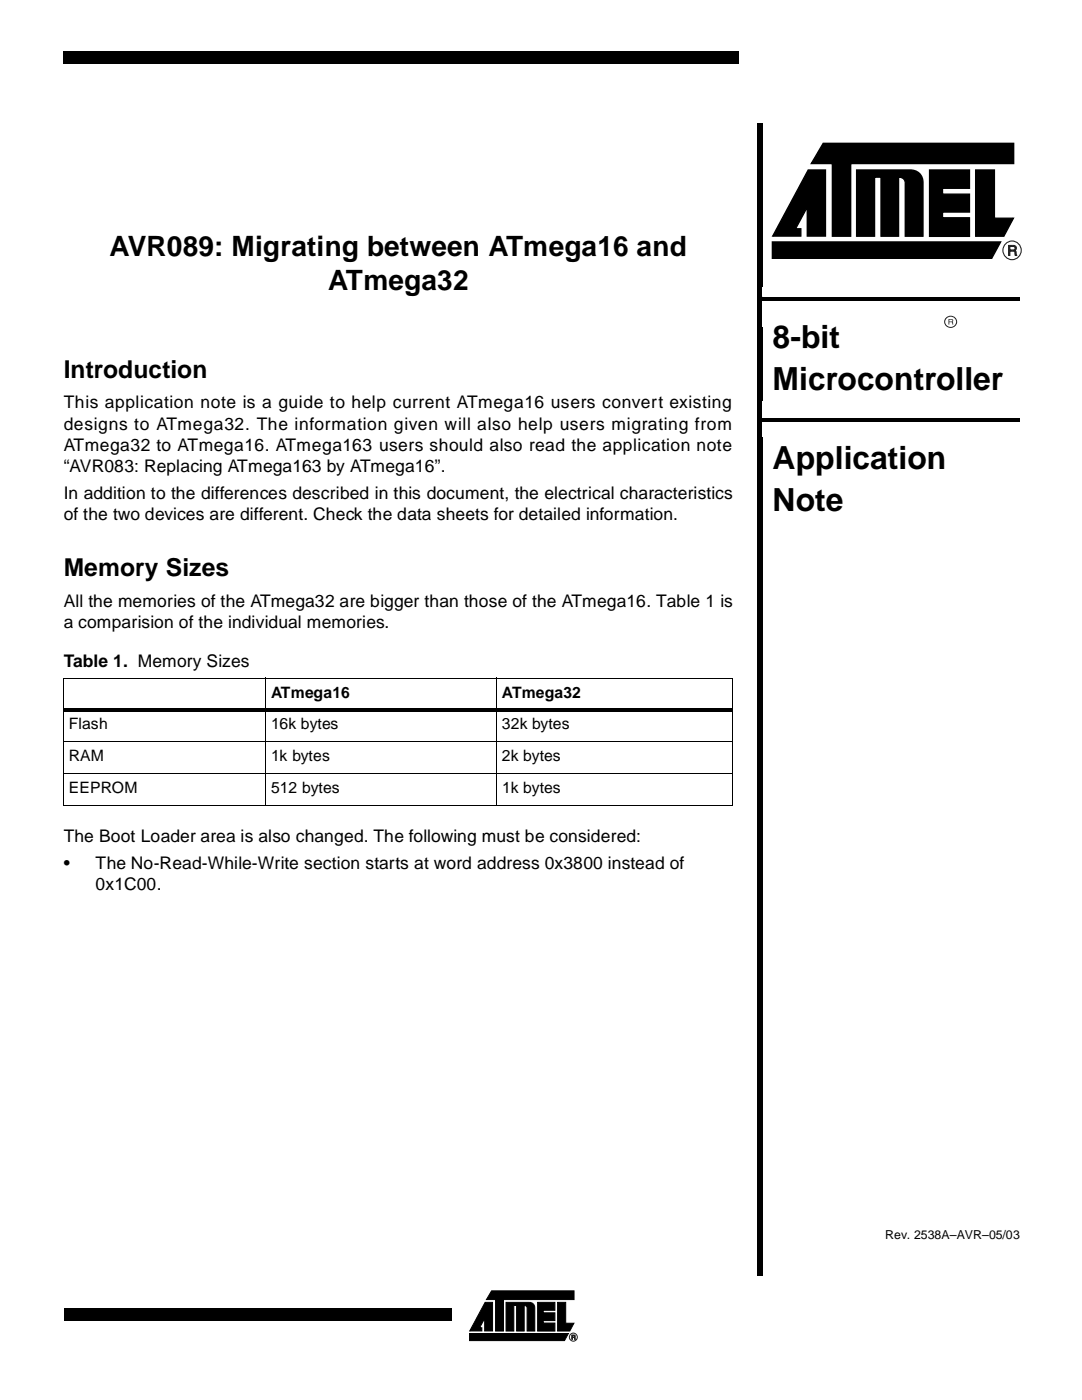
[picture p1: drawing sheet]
<svg xmlns="http://www.w3.org/2000/svg" width="216mm" height="279mm" viewBox="0 0 216 279" stroke-linecap="round" stroke-linejoin="round" font-family="sans-serif">
<defs><g id="words">
<g font-size="6.3">
<text x="153.9" y="69.4">8-bit</text>
<text x="153.9" y="77.8">Microcontroller</text>
<text x="153.9" y="93.4">Application</text>
<text x="153.9" y="101.9">Note</text>
</g>
<g font-size="5.6">
<text x="21.8" y="51.1">AVR089: Migrating between ATmega16 and</text>
<text x="65.4" y="57.8">ATmega32</text>
</g>
<g font-size="4.9">
<text x="12.7" y="75.3">Introduction</text>
<text x="12.7" y="114.8">Memory Sizes</text>
</g>
<g font-size="3.5">
<text x="12.7" y="81.4">This application note is a guide to help current ATmega16 users convert existing</text>
<text x="12.7" y="85.6">designs to ATmega32. The information given will also help users migrating from</text>
<text x="12.7" y="89.8">ATmega32 to ATmega16. ATmega163 users should also read the application note</text>
<text x="12.7" y="94.1">“AVR083: Replacing ATmega163 by ATmega16”.</text>
<text x="12.7" y="99.4">In addition to the differences described in this document, the electrical characteristics</text>
<text x="12.7" y="103.6">of the two devices are different. Check the data sheets for detailed information.</text>
<text x="12.7" y="120.9">All the memories of the ATmega32 are bigger than those of the ATmega16. Table 1 is</text>
<text x="12.7" y="125.2">a comparision of the individual memories.</text>
<text x="12.7" y="132.9">Table 1. Memory Sizes</text>
<text x="12.7" y="167.8">The Boot Loader area is also changed. The following must be considered:</text>
<text x="12.7" y="173.2">•</text>
<text x="19.1" y="173.2">The No-Read-While-Write section starts at word address 0x3800 instead of</text>
<text x="19.1" y="177.4">0x1C00.</text>
</g>
<g font-size="3.1">
<text x="54" y="139">ATmega16</text>
<text x="100" y="139">ATmega32</text>
<text x="13.7" y="145.4">Flash</text>
<text x="54" y="145.4">16k bytes</text>
<text x="100" y="145.4">32k bytes</text>
<text x="13.7" y="151.7">RAM</text>
<text x="54" y="151.7">1k bytes</text>
<text x="100" y="151.7">2k bytes</text>
<text x="13.7" y="158.1">EEPROM</text>
<text x="54" y="158.1">512 bytes</text>
<text x="100" y="158.1">1k bytes</text>
</g>
<text font-size="2.5" x="176.4" y="246.9">Rev. 2538A–AVR–05/03</text>
</g></defs>
<path d="M12.7 260.8h1.2v2.4h-1.2zM13.9 260.8h76.2v2.4h-76.2z" fill="#000"/>
<g fill="#fff">
<path d="M151.1 27.5h54.9v25.3h-54.9z"/>
<path d="M153 28.2h51.1v24h-51.1z"/>
</g>
<path d="M161 33.9h3.4v13.2h-3.6v-5.8l-2.3 4.3h1v1.5h-5.6zM185.2 33.9h7.9v3.6h-5.3v1.2h5.3v3.6h-5.3v1.1h5.3v3.7h-7.9zM194.4 33.9h3.7v9.6h3.8l-1.9 3.6h-5.6zM153.9 48.2h45.4l-1.7 3.3h-43.7zM164 28.6h37.9v4h-32.4v14.5h-3.7v-14.5h-4.2zM170.6 33.9h10.6a2.42 2.42 0 0 1 2.7 2.6v10.6h-3.6v-10.6a1.17 1.17 0 0 0-1.3-1.2v11.8h-3.5v-11.8h-1.3v11.8h-3.6z" fill="#000" stroke="#000" stroke-width=".27"/>
<g fill="#231f20">
<path d="M201.7 48.9a.56 .56 0 0 1 .7 .3 .56 .56 0 0 1-.2 .7l.2 .2 .2 .8h-.4v-.6l-.5-.2v-.3l.5-.1v-.2l-.1-.2-.4-.2z"/>
<path d="M200.9 48.9h.8v.2h-.5v.7h.5v.3h-.5v.8h-.3z"/>
</g>
<path d="M200.9 48.9h.9a.55 .55 0 0 1 .7 .4 .55 .55 0 0 1-.3 .6l.2 .2 .2 .8h-.4v-.6l-.4-.2h-.6v.8h-.3zM201.2 49.1l.8 .1 .2 .3-.1 .2-.9 .1z" fill="none" stroke="#231f20" stroke-width=".2"/>
<circle cx="201.6" cy="49.9" r="1.84" fill="none" stroke="#231f20" stroke-width=".22"/>
<g fill="#fff">
<path d="M92.4 256.4h23.8v11.8h-23.8z"/>
<path d="M93.1 257.1h22.2v10.4h-22.2z"/>
</g>
<path d="M96.6 259.6h1.5v5.7h-1.5v-2.5l-1.1 1.9h.5v.6h-2.4zM107.1 259.6h3.4v1.6h-2.3v.5h2.3v1.5h-2.3v.5h2.3v1.6h-3.4zM111.1 259.6h1.6v4.1h1.6l-.8 1.6h-2.4zM93.5 265.8h19.7l-.7 1.4h-19zM97.9 257.3h16.5v1.7h-14.1v6.3h-1.6v-6.3h-1.8zM100.8 259.6h4.6a1.05 1.05 0 0 1 1.1 1.1v4.6h-1.5v-4.6a.52 .52 0 0 0-.6-.5v5.1h-1.5v-5.1h-.5v5.1h-1.6z" fill="#000" stroke="#000" stroke-width=".2"/>
<g fill="#231f20">
<path d="M114.3 266.1l.2 .1v.3l.1 .5h-.1l-.1-.4h-.1l.2-.3z"/>
<path d="M113.9 266.1h.4l-.3 .1v.3h.3l-.3 .1v.4h-.1z"/>
</g>
<g fill="none" stroke="#231f20" stroke-width=".2">
<path d="M113.9 266.1l.6 .1v.3l.1 .5h-.1l-.2-.4h-.3v.4h-.1zM114 266.2h.4v.3h-.4z"/>
<circle cx="114.2" cy="266.5" r=".8"/>
</g>
<path d="M12.5 10.2h1.2v2.4h-1.2zM13.7 10.2h133.5v2.4h-133.5zM150.9 24.6h1.1v.5h-1.1zM150.9 25.1h1.1v229.1h-1.1zM12.6 141.2h133.4v.6h-133.4z" fill="#000"/>
<path d="M12.6 135.1h133.4M12.7 135.2v25.3M52.9 135.1v25.5M99 135.1v25.5M146 135.2v25.3M12.6 147.8h133.4M12.6 154.2h133.4M12.6 160.5h133.4" fill="none" stroke="#000" stroke-width=".2"/>
<path d="M152 57.2h51.2v7.9h-51.2z" fill="#fff"/>
<path d="M152 59.2v.7zM152 59.2h51.2v.7h-51.2z" fill="#000"/>
<path d="M152 79.9h51.2v7.2h-51.2z" fill="#fff"/>
<path d="M152 83.3v.7zM152 83.3h51.2v.7h-51.2z" fill="#000"/>
<g fill="#fff">
<path d="M171.2 62.9h19.5v9.3h-19.5z"/>
<path d="M187.9 64.2h.9v.8h-.9z"/>
</g>
<path d="M189 63.6v1.1h.1v-.5l.6 .1v.4h.2l-.2-.5 .1-.5zM189.1 63.7h.6v.2v.2h-.6z" fill-rule="evenodd" fill="#231f20"/>
<circle cx="189.4" cy="64.2" r="1.16" fill="none" stroke="#231f20" stroke-width=".2"/>
<path d="M196.8 256.9h9.6v9.5h-9.6z" fill="#fff"/>
<use href="#words"/>
</svg>
